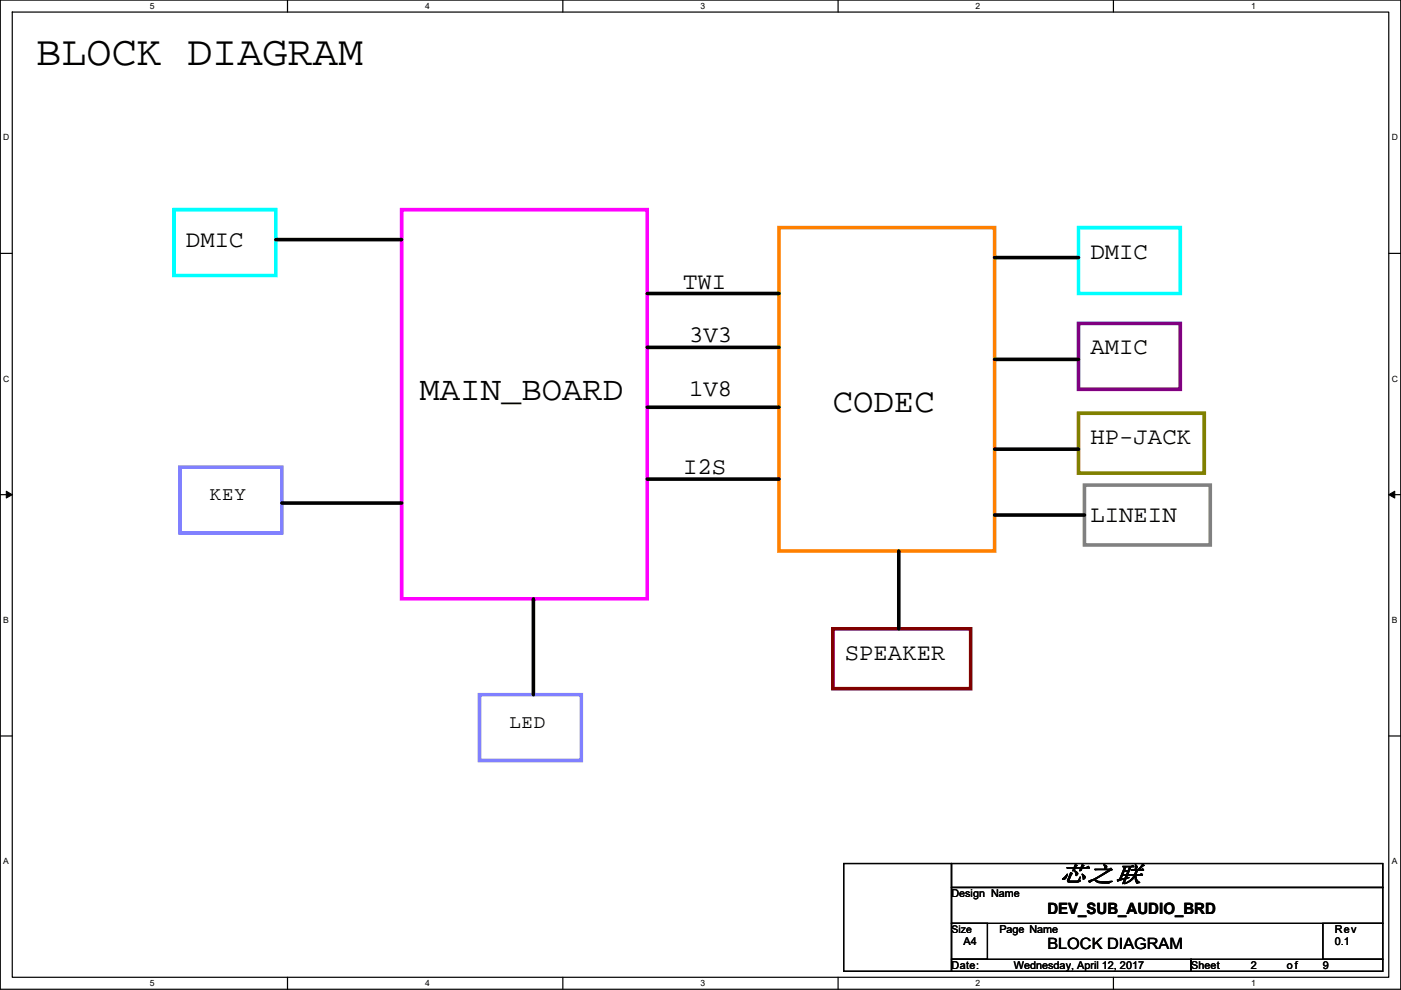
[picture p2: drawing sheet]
<svg xmlns="http://www.w3.org/2000/svg" width="297mm" height="210mm" viewBox="0 0 297 210" stroke-linecap="round" stroke-linejoin="round" font-family="sans-serif">
<defs><g id="words">
<text font-size="8.9" x="7.7" y="13.8">BLOCK DIAGRAM</text>
<g font-size="7.2">
<text x="89" y="84.8">MAIN_BOARD</text>
<text x="176.6" y="87.3">CODEC</text>
</g>
<g font-size="5.1">
<text x="39.4" y="52.3">DMIC</text>
<text x="231.2" y="54.9">DMIC</text>
<text x="144.8" y="61.2">TWI</text>
<text x="146.1" y="72.6">3V3</text>
<text x="231.2" y="75.2">AMIC</text>
<text x="146.1" y="84.1">1V8</text>
<text x="231.2" y="94.2">HP-JACK</text>
<text x="144.8" y="100.6">I2S</text>
<text x="231.2" y="110.7">LINEIN</text>
<text x="179.1" y="140">SPEAKER</text>
</g>
<text font-size="4.9" x="224.6" y="187">芯之联</text>
<g font-size="4.1">
<text x="44.5" y="106.2">KEY</text>
<text x="108" y="154.4">LED</text>
</g>
<g font-size="3.3">
<text x="222.1" y="193.8">DEV_SUB_AUDIO_BRD</text>
<text x="222.1" y="201.4">BLOCK DIAGRAM</text>
</g>
<g font-size="2.3">
<text x="201.7" y="190.3">Design Name</text>
<text x="211.9" y="197.9">Page Name</text>
<text x="283" y="197.9">Rev</text>
<text x="204.3" y="200.4">A4</text>
<text x="283" y="200.4">0.1</text>
<text x="201.7" y="205.5">Date:</text>
<text x="214.9" y="205.5">Wednesday, April 12, 2017</text>
<text x="252.5" y="205.5">Sheet</text>
<text x="265.2" y="205.5">2</text>
<text x="272.9" y="205.5">of</text>
<text x="280.5" y="205.5">9</text>
</g>
<text font-size="2.2" x="201.7" y="197.8">Size</text>
<g font-size="1.8">
<text x="31.8" y="1.9">5</text>
<text x="90.1" y="1.9">4</text>
<text x="148.5" y="1.9">3</text>
<text x="206.9" y="1.9">2</text>
<text x="265.2" y="1.9">1</text>
<text x=".7" y="29.8">D</text>
<text x="295.1" y="29.8">D</text>
<text x=".7" y="81">C</text>
<text x="295.1" y="81">C</text>
<text x=".7" y="132.1">B</text>
<text x="295.1" y="132.1">B</text>
<text x=".7" y="183.3">A</text>
<text x="295.1" y="183.3">A</text>
<text x="31.8" y="209.2">5</text>
<text x="90.1" y="209.2">4</text>
<text x="148.5" y="209.2">3</text>
<text x="206.9" y="209.2">2</text>
<text x="265.2" y="209.2">1</text>
</g>
</g></defs>
<path d="M.1 0h296.9v209.8h-296.9zM2.6 2.6h291.8v204.7h-291.8z" fill="none" stroke="#000" stroke-width=".25"/>
<g fill="#fff">
<path d="M31.8 .3h1v2h-1z"/>
<path d="M31.8 207.5h1v2.1h-1z"/>
</g>
<path d="M61 0v2.6M61 207.3v2.5" fill="none" stroke="#000" stroke-width=".25"/>
<g fill="#fff">
<path d="M90.1 .3h1v2h-1z"/>
<path d="M90.1 207.5h1v2.1h-1z"/>
</g>
<path d="M119.3 0v2.6M119.3 207.3v2.5" fill="none" stroke="#000" stroke-width=".25"/>
<g fill="#fff">
<path d="M148.5 .3h1v2h-1z"/>
<path d="M148.5 207.5h1v2.1h-1z"/>
</g>
<path d="M177.7 0v2.6M177.7 207.3v2.5" fill="none" stroke="#000" stroke-width=".25"/>
<g fill="#fff">
<path d="M206.9 .3h1v2h-1z"/>
<path d="M206.9 207.5h1v2.1h-1z"/>
</g>
<path d="M236.1 0v2.6M236.1 207.3v2.5" fill="none" stroke="#000" stroke-width=".25"/>
<g fill="#fff">
<path d="M265.2 .3h1v2h-1z"/>
<path d="M265.2 207.5h1v2.1h-1z"/>
<path d="M.7 28.2h1.3v2h-1.3z"/>
<path d="M295.1 28.2h1.3v2h-1.3z"/>
<path d="M.7 79.3h1.3v2.1h-1.3z"/>
<path d="M295.1 79.3h1.3v2.1h-1.3z"/>
</g>
<path d="M.1 53.7h2.5M294.4 53.7h2.6" fill="none" stroke="#000" stroke-width=".25"/>
<g fill="#fff">
<path d="M.7 130.5h1.2v2h-1.2z"/>
<path d="M295.1 130.5h1.2v2h-1.2z"/>
</g>
<path d="M.1 104.9h2.5M294.4 104.9h2.6" fill="none" stroke="#000" stroke-width=".25"/>
<path d="M1.3 104.2l1.3 .7-1.3 .7zM294.4 104.9l1.3-.7v1.4z" fill="#000" stroke="#000" stroke-width=".21"/>
<g fill="#fff">
<path d="M.7 181.7h1.2v2h-1.2z"/>
<path d="M295.1 181.7h1.2v2h-1.2z"/>
</g>
<path d="M.1 156.1h2.5M294.4 156.1h2.6M178.9 183.2h22.8v22.8h-22.8zM201.7 183.2h91.5v5h-91.5zM201.7 188.2h91.5v7.7h-91.5zM201.7 195.9h7.7v7.6h-7.7zM280.5 195.9h12.7v7.6h-12.7zM201.7 203.5h50.8v2.5h-50.8zM252.5 203.5h40.7v2.5h-40.7z" fill="none" stroke="#000" stroke-width=".25"/>
<path d="M85.2 44.5h52v82.5h-52z" fill="none" stroke="#f0f" stroke-width=".76"/>
<path d="M36.9 44.5h21.6v13.9h-21.6zM228.7 48.3h21.5v14h-21.5z" fill="none" stroke="#0ff" stroke-width=".76"/>
<path d="M58.5 50.8h26.7M210.9 54.6h17.8M137.2 62.3h28M137.2 73.7h28M210.9 76.2h17.8M137.2 86.4h28M210.9 95.3h17.8M59.8 106.7h25.4M137.2 101.6h28M190.6 116.9v16.5M210.9 109.2h19M113.1 127v20.3" fill="none" stroke="#000" stroke-width=".76"/>
<path d="M38.2 99.1h21.6v14h-21.6zM101.7 147.3h21.6v14h-21.6z" fill="none" stroke="#8080ff" stroke-width=".76"/>
<path d="M165.2 48.3h45.7v68.6h-45.7z" fill="none" stroke="#ff8000" stroke-width=".76"/>
<path d="M228.7 68.6h21.5v14h-21.5z" fill="none" stroke="#800080" stroke-width=".76"/>
<path d="M228.7 87.7h26.6v12.7h-26.6z" fill="none" stroke="#808000" stroke-width=".76"/>
<path d="M229.9 102.9h26.7v12.7h-26.7z" fill="none" stroke="#808080" stroke-width=".76"/>
<path d="M176.6 133.4h29.2v12.7h-29.2z" fill="none" stroke="#800000" stroke-width=".76"/>
<use href="#words"/>
</svg>
